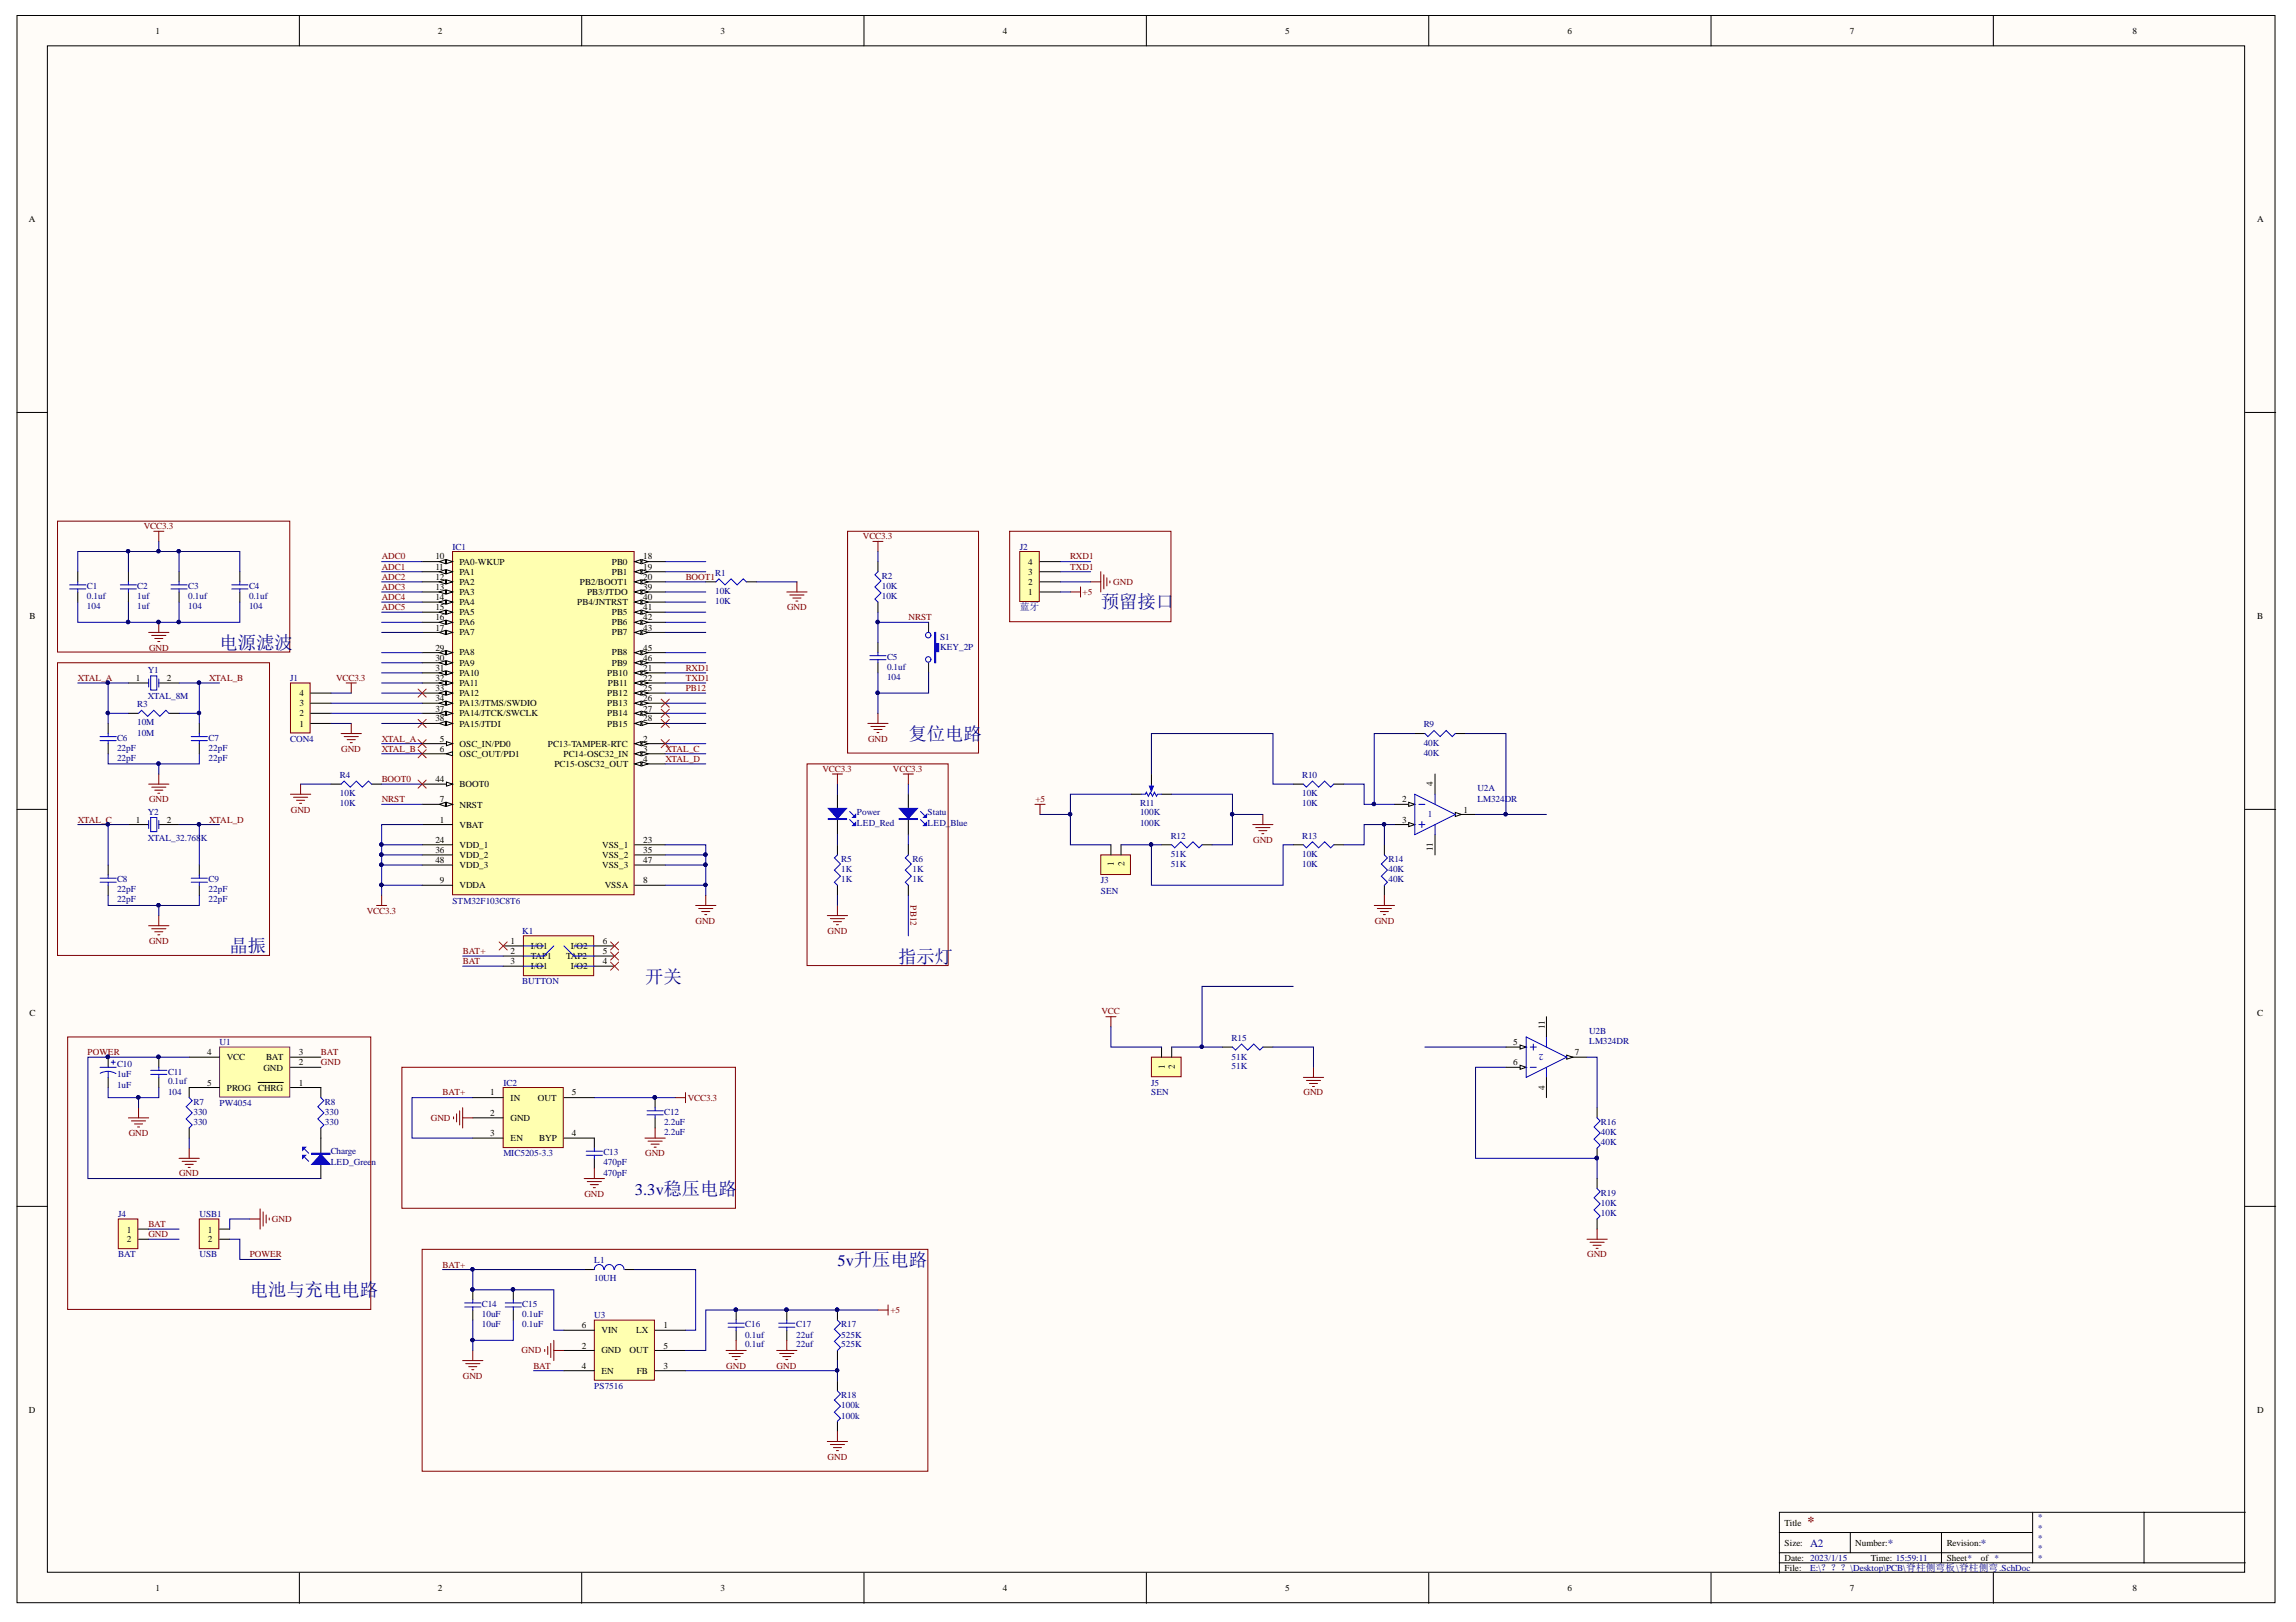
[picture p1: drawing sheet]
<svg xmlns="http://www.w3.org/2000/svg" width="297mm" height="210mm" viewBox="0 0 297 210" stroke-linecap="round" stroke-linejoin="round" font-family="sans-serif">
<defs><g id="words">
<g font-size="2.4" fill="#000080">
<text x="28.4" y="84">电源滤波</text>
<text x="142.4" y="78.7">预留接口</text>
<text x="117.6" y="95.8">复位电路</text>
<text x="29.7" y="123.3">晶振</text>
<text x="116.2" y="124.6">指示灯</text>
<text x="83.5" y="127.2">开关</text>
<text x="32.3" y="167.8">电池与充电电路</text>
</g>
<g font-size="2.1" fill="#000080">
<text x="82.1" y="154.7">3.3v稳压电路</text>
<text x="108.3" y="163.8">5v升压电路</text>
</g>
<text font-size="1.8" fill="#800000" x="233.8" y="197.4">*</text>
<g font-size="1.4" fill="#000080">
<text x="234.2" y="200.1">A2</text>
<text x="244.2" y="200.1">*</text>
<text x="256.2" y="200.1">*</text>
</g>
<text font-size="1.3" fill="#000080" x="131.9" y="79">蓝牙</text>
<g font-size="1.2">
<text x="20.1" y="4.4">1</text>
<text x="56.7" y="4.4">2</text>
<text x="93.2" y="4.4">3</text>
<text x="129.7" y="4.4">4</text>
<text x="166.3" y="4.4">5</text>
<text x="202.8" y="4.4">6</text>
<text x="239.3" y="4.4">7</text>
<text x="275.9" y="4.4">8</text>
<text x="3.7" y="28.7">A</text>
<text x="292" y="28.7">A</text>
<text x="56.3" y="72.4">10</text>
<text x="56.3" y="73.8">11</text>
<text x="56.3" y="75">12</text>
<text x="56.3" y="76.4">13</text>
<text x="56.3" y="77.6">14</text>
<text x="59.5" y="73.1">PA0-WKUP</text>
<text x="59.5" y="74.4">PA1</text>
<text x="59.5" y="75.7">PA2</text>
<text x="59.5" y="77">PA3</text>
<text x="75" y="75.7">PB2/BOOT1</text>
<text x="75.9" y="77">PB3/JTDO</text>
<text x="79.2" y="73.1">PB0</text>
<text x="79.2" y="74.4">PB1</text>
<text x="83.2" y="72.4">18</text>
<text x="83.2" y="73.8">19</text>
<text x="83.2" y="75">20</text>
<text x="83.2" y="76.4">39</text>
<text x="83.2" y="77.6">40</text>
<text x="133" y="77">1</text>
<text x="133" y="75.7">2</text>
<text x="133" y="74.4">3</text>
<text x="133" y="73.1">4</text>
<text x="3.8" y="80.1">B</text>
<text x="56.3" y="79">15</text>
<text x="56.3" y="80.3">16</text>
<text x="56.3" y="81.6">17</text>
<text x="59.5" y="78.3">PA4</text>
<text x="59.5" y="79.6">PA5</text>
<text x="59.5" y="80.9">PA6</text>
<text x="59.5" y="82.2">PA7</text>
<text x="74.7" y="78.3">PB4/JNTRST</text>
<text x="79.2" y="79.6">PB5</text>
<text x="79.2" y="80.9">PB6</text>
<text x="79.2" y="82.2">PB7</text>
<text x="83.2" y="79">41</text>
<text x="83.2" y="80.3">42</text>
<text x="83.2" y="81.6">43</text>
<text x="292" y="80.1">B</text>
<text x="17.6" y="88.1">1</text>
<text x="21.6" y="88.1">2</text>
<text x="56.3" y="84.2">29</text>
<text x="56.3" y="85.5">30</text>
<text x="56.3" y="86.8">31</text>
<text x="56.3" y="88.1">32</text>
<text x="56.3" y="89.5">33</text>
<text x="59.5" y="84.8">PA8</text>
<text x="59.5" y="86.2">PA9</text>
<text x="59.5" y="87.4">PA10</text>
<text x="59.5" y="88.8">PA11</text>
<text x="78.6" y="87.4">PB10</text>
<text x="78.7" y="88.8">PB11</text>
<text x="79.2" y="84.8">PB8</text>
<text x="79.2" y="86.2">PB9</text>
<text x="83.2" y="84.2">45</text>
<text x="83.2" y="85.5">46</text>
<text x="83.2" y="86.8">21</text>
<text x="83.2" y="88.1">22</text>
<text x="83.2" y="89.5">25</text>
<text x="38.7" y="94">1</text>
<text x="38.7" y="92.7">2</text>
<text x="38.7" y="91.4">3</text>
<text x="38.7" y="90.1">4</text>
<text x="56.3" y="90.7">34</text>
<text x="56.3" y="92.1">37</text>
<text x="56.3" y="93.4">38</text>
<text x="56.9" y="96">5</text>
<text x="59.5" y="90.1">PA12</text>
<text x="59.5" y="91.4">PA13/JTMS/SWDIO</text>
<text x="59.5" y="92.7">PA14/JTCK/SWCLK</text>
<text x="59.5" y="94">PA15/JTDI</text>
<text x="78.6" y="90.1">PB12</text>
<text x="78.6" y="91.4">PB13</text>
<text x="78.6" y="92.7">PB14</text>
<text x="78.6" y="94">PB15</text>
<text x="83.2" y="90.7">26</text>
<text x="83.2" y="92.1">27</text>
<text x="83.2" y="93.4">28</text>
<text x="83.2" y="96">2</text>
<text x="56.3" y="101.2">44</text>
<text x="56.9" y="97.3">6</text>
<text x="59.5" y="101.9">BOOT0</text>
<text x="59.5" y="96.6">OSC_IN/PD0</text>
<text x="59.5" y="97.9">OSC_OUT/PD1</text>
<text x="70.9" y="96.6">PC13-TAMPER-RTC</text>
<text x="71.7" y="99.3">PC15-OSC32_OUT</text>
<text x="72.9" y="97.9">PC14-OSC32_IN</text>
<text x="83.2" y="97.3">3</text>
<text x="83.2" y="98.6">4</text>
<text x="185.4" y="101.7" transform="rotate(-90 185.4 101.7)">4</text>
<text x="17.6" y="106.4">1</text>
<text x="21.6" y="106.4">2</text>
<text x="56.9" y="103.8">7</text>
<text x="56.9" y="106.4">1</text>
<text x="59.5" y="104.5">NRST</text>
<text x="59.5" y="107.1">VBAT</text>
<text x="181.4" y="103.8">2</text>
<text x="181.4" y="106.4">3</text>
<text x="189.4" y="105.2">1</text>
<text x="56.3" y="109.1">24</text>
<text x="56.3" y="110.4">36</text>
<text x="56.3" y="111.7">48</text>
<text x="59.5" y="109.7">VDD_1</text>
<text x="59.5" y="111">VDD_2</text>
<text x="59.5" y="112.4">VDD_3</text>
<text x="77.9" y="109.7">VSS_1</text>
<text x="77.9" y="111">VSS_2</text>
<text x="77.9" y="112.4">VSS_3</text>
<text x="83.2" y="109.1">23</text>
<text x="83.2" y="110.4">35</text>
<text x="83.2" y="111.7">47</text>
<text x="144.1" y="112.1" transform="rotate(-90 144.1 112.1)">1</text>
<text x="145.5" y="112.1" transform="rotate(-90 145.5 112.1)">2</text>
<text x="185.4" y="110.2" transform="rotate(-90 185.4 110.2)">11</text>
<text x="56.9" y="114.3">9</text>
<text x="59.5" y="115">VDDA</text>
<text x="78.2" y="115">VSSA</text>
<text x="83.2" y="114.3">8</text>
<text x="66" y="122.2">1</text>
<text x="66" y="123.4">2</text>
<text x="66" y="124.8">3</text>
<text x="68.7" y="122.8">I/O1</text>
<text x="68.7" y="124.1">TAP1</text>
<text x="68.7" y="125.5">I/O1</text>
<text x="73.2" y="124.1">TAP2</text>
<text x="73.8" y="125.5">I/O2</text>
<text x="73.8" y="122.8">I/O2</text>
<text x="78" y="124.8">4</text>
<text x="78" y="123.4">5</text>
<text x="78" y="122.2">6</text>
<text x="3.8" y="131.5">C</text>
<text x="292" y="131.5">C</text>
<text x="26.8" y="136.5">4</text>
<text x="29.3" y="137.2">VCC</text>
<text x="34.4" y="137.2">BAT</text>
<text x="38.6" y="136.5">3</text>
<text x="38.6" y="137.9">2</text>
<text x="195.8" y="135.3">5</text>
<text x="195.8" y="137.9">6</text>
<text x="199.8" y="133.1" transform="rotate(-90 199.8 133.1)">11</text>
<text x="203.7" y="136.5">7</text>
<text x="26.8" y="140.5">5</text>
<text x="29.3" y="141.2">PROG</text>
<text x="33.4" y="141.2">CHRG</text>
<text x="34.1" y="138.5">GND</text>
<text x="38.6" y="140.5">1</text>
<text x="63.4" y="141.8">1</text>
<text x="66" y="142.4">IN</text>
<text x="69.6" y="142.4">OUT</text>
<text x="74" y="141.8">5</text>
<text x="150.7" y="138.3" transform="rotate(-90 150.7 138.3)">1</text>
<text x="152" y="138.3" transform="rotate(-90 152 138.3)">2</text>
<text x="199.8" y="141.1" transform="rotate(-90 199.8 141.1)">4</text>
<text x="63.4" y="144.4">2</text>
<text x="63.4" y="147">3</text>
<text x="66" y="145.1">GND</text>
<text x="66" y="147.7">EN</text>
<text x="69.8" y="147.7">BYP</text>
<text x="74" y="147">4</text>
<text x="16.4" y="159.5">1</text>
<text x="16.4" y="160.8">2</text>
<text x="26.9" y="159.5">1</text>
<text x="26.9" y="160.8">2</text>
<text x="75.3" y="171.9">6</text>
<text x="77.8" y="172.5">VIN</text>
<text x="82.3" y="172.5">LX</text>
<text x="85.8" y="171.9">1</text>
<text x="75.3" y="177.2">4</text>
<text x="75.3" y="174.5">2</text>
<text x="77.8" y="177.7">EN</text>
<text x="77.8" y="175.1">GND</text>
<text x="81.4" y="175.1">OUT</text>
<text x="82.4" y="177.7">FB</text>
<text x="85.8" y="174.5">5</text>
<text x="85.8" y="177.2">3</text>
<text x="3.7" y="182.8">D</text>
<text x="292" y="182.8">D</text>
<text x="230.9" y="197.4">Title</text>
<text x="230.9" y="200.1">Size:</text>
<text x="230.9" y="202">Date: 2023/1/15</text>
<text x="230.9" y="203.3">File:</text>
<text x="240" y="200.1">Number:</text>
<text x="242" y="202">Time: 15:59:11</text>
<text x="251.9" y="200.1">Revision:</text>
<text x="251.9" y="202">Sheet*</text>
<text x="256.2" y="202">of *</text>
<text x="20.1" y="205.9">1</text>
<text x="56.7" y="205.9">2</text>
<text x="93.2" y="205.9">3</text>
<text x="129.7" y="205.9">4</text>
<text x="166.3" y="205.9">5</text>
<text x="202.8" y="205.9">6</text>
<text x="239.3" y="205.9">7</text>
<text x="275.9" y="205.9">8</text>
</g>
<g font-size="1.2" fill="#800000">
<text x="18.6" y="68.5">VCC3.3</text>
<text x="111.6" y="69.8">VCC3.3</text>
<text x="49.4" y="72.4">ADC0</text>
<text x="49.4" y="73.8">ADC1</text>
<text x="49.4" y="75">ADC2</text>
<text x="49.4" y="76.4">ADC3</text>
<text x="49.4" y="77.6">ADC4</text>
<text x="88.7" y="75">BOOT1</text>
<text x="138.4" y="72.4">RXD1</text>
<text x="138.4" y="73.8">TXD1</text>
<text x="140" y="77">+5</text>
<text x="144" y="75.7">GND</text>
<text x="49.4" y="79">ADC5</text>
<text x="101.8" y="79">GND</text>
<text x="117.6" y="80.3">NRST</text>
<text x="10.1" y="88.1">XTAL_A</text>
<text x="19.3" y="84.2">GND</text>
<text x="27.1" y="88.1">XTAL_B</text>
<text x="43.5" y="88.1">VCC3.3</text>
<text x="88.7" y="89.5">PB12</text>
<text x="88.7" y="86.8">RXD1</text>
<text x="88.7" y="88.1">TXD1</text>
<text x="49.4" y="96">XTAL_A</text>
<text x="112.3" y="96">GND</text>
<text x="44.1" y="97.3">GND</text>
<text x="49.4" y="97.3">XTAL_B</text>
<text x="49.4" y="101.2">BOOT0</text>
<text x="86.1" y="97.3">XTAL_C</text>
<text x="86.1" y="98.6">XTAL_D</text>
<text x="106.4" y="99.9">VCC3.3</text>
<text x="115.5" y="99.9">VCC3.3</text>
<text x="10.1" y="106.4">XTAL_C</text>
<text x="19.3" y="103.8">GND</text>
<text x="27.1" y="106.4">XTAL_D</text>
<text x="37.6" y="105.2">GND</text>
<text x="49.4" y="103.8">NRST</text>
<text x="134" y="103.8">+5</text>
<text x="162.1" y="109.1">GND</text>
<text x="47.4" y="118.3">VCC3.3</text>
<text x="90" y="119.5">GND</text>
<text x="117.8" y="117.2" transform="rotate(90 117.8 117.2)">PB12</text>
<text x="177.9" y="119.5">GND</text>
<text x="19.3" y="122.2">GND</text>
<text x="59.9" y="124.8">BAT</text>
<text x="59.9" y="123.4">BAT+</text>
<text x="107.1" y="120.8">GND</text>
<text x="142.5" y="131.3">VCC</text>
<text x="11.3" y="136.5">POWER</text>
<text x="41.5" y="136.5">BAT</text>
<text x="41.5" y="137.9">GND</text>
<text x="57.3" y="141.8">BAT+</text>
<text x="89" y="142.4">VCC3.3</text>
<text x="168.6" y="141.8">GND</text>
<text x="16.7" y="147">GND</text>
<text x="55.7" y="145.1">GND</text>
<text x="83.5" y="149.6">GND</text>
<text x="23.2" y="152.2">GND</text>
<text x="75.6" y="154.9">GND</text>
<text x="19.2" y="160.1">GND</text>
<text x="19.2" y="158.8">BAT</text>
<text x="35.2" y="158.1">GND</text>
<text x="32.3" y="162.7">POWER</text>
<text x="57.3" y="164.1">BAT+</text>
<text x="205.3" y="162.7">GND</text>
<text x="115.2" y="169.9">+5</text>
<text x="59.9" y="178.4">GND</text>
<text x="67.5" y="175.1">GND</text>
<text x="69" y="177.2">BAT</text>
<text x="94" y="177.2">GND</text>
<text x="100.5" y="177.2">GND</text>
<text x="107.1" y="188.9">GND</text>
</g>
<g font-size="1.2" fill="#000080">
<text x="58.5" y="71.1">IC1</text>
<text x="131.9" y="71.1">J2</text>
<text x="11.2" y="76.2">C1</text>
<text x="11.2" y="77.6">0.1uf</text>
<text x="17.8" y="76.2">C2</text>
<text x="17.8" y="77.6">1uf</text>
<text x="24.4" y="76.2">C3</text>
<text x="24.4" y="77.6">0.1uf</text>
<text x="32.2" y="76.2">C4</text>
<text x="32.2" y="77.6">0.1uf</text>
<text x="92.5" y="74.5">R1</text>
<text x="92.5" y="76.9">10K</text>
<text x="114.1" y="77.6">10K</text>
<text x="114.1" y="74.9">R2</text>
<text x="114.1" y="76.2">10K</text>
<text x="11.2" y="78.8">104</text>
<text x="17.8" y="78.8">1uf</text>
<text x="24.4" y="78.8">104</text>
<text x="32.2" y="78.8">104</text>
<text x="92.5" y="78.1">10K</text>
<text x="121.6" y="82.8">S1</text>
<text x="19.1" y="87.1">Y1</text>
<text x="37.5" y="88.1">J1</text>
<text x="114.8" y="88">104</text>
<text x="114.8" y="85.4">C5</text>
<text x="114.8" y="86.7">0.1uf</text>
<text x="121.6" y="84.1">KEY_2P</text>
<text x="15.1" y="95.9">C6</text>
<text x="17.8" y="95.2">10M</text>
<text x="17.8" y="91.5">R3</text>
<text x="17.8" y="93.9">10M</text>
<text x="19.1" y="90.5">XTAL_8M</text>
<text x="27" y="95.9">C7</text>
<text x="37.5" y="96">CON4</text>
<text x="184.2" y="94.1">R9</text>
<text x="15.1" y="98.5">22pF</text>
<text x="15.1" y="97.2">22pF</text>
<text x="27" y="98.5">22pF</text>
<text x="27" y="97.2">22pF</text>
<text x="44" y="100.7">R4</text>
<text x="168.5" y="100.7">R10</text>
<text x="184.2" y="97.8">40K</text>
<text x="184.2" y="96.5">40K</text>
<text x="19.1" y="105.4">Y2</text>
<text x="44" y="104.3">10K</text>
<text x="44" y="103.1">10K</text>
<text x="110.9" y="105.5">Power</text>
<text x="110.9" y="106.9">LED_Red</text>
<text x="120" y="105.5">Statu</text>
<text x="120" y="106.9">LED_Blue</text>
<text x="147.5" y="106.9">100K</text>
<text x="147.5" y="104.3">R11</text>
<text x="147.5" y="105.5">100K</text>
<text x="168.5" y="104.3">10K</text>
<text x="168.5" y="103.1">10K</text>
<text x="191.1" y="102.4">U2A</text>
<text x="191.1" y="103.7">LM324DR</text>
<text x="19.1" y="108.8">XTAL_32.768K</text>
<text x="108.8" y="111.5">R5</text>
<text x="108.8" y="112.9">1K</text>
<text x="118.1" y="111.5">R6</text>
<text x="118.1" y="112.9">1K</text>
<text x="151.5" y="112.2">51K</text>
<text x="151.5" y="108.6">R12</text>
<text x="151.5" y="110.9">51K</text>
<text x="168.5" y="112.2">10K</text>
<text x="168.5" y="108.6">R13</text>
<text x="168.5" y="110.9">10K</text>
<text x="179.6" y="111.5">R14</text>
<text x="179.6" y="112.9">40K</text>
<text x="15.1" y="116.8">22pF</text>
<text x="15.1" y="114.1">C8</text>
<text x="15.1" y="115.5">22pF</text>
<text x="27" y="116.8">22pF</text>
<text x="27" y="114.1">C9</text>
<text x="27" y="115.5">22pF</text>
<text x="58.5" y="116.9">STM32F103C8T6</text>
<text x="108.8" y="114.1">1K</text>
<text x="118.1" y="114.1">1K</text>
<text x="142.4" y="114.3">J3</text>
<text x="142.4" y="115.7">SEN</text>
<text x="179.6" y="114.1">40K</text>
<text x="67.6" y="120.8">K1</text>
<text x="67.6" y="127.4">BUTTON</text>
<text x="28.4" y="135.3">U1</text>
<text x="159.3" y="134.7">R15</text>
<text x="159.3" y="137.1">51K</text>
<text x="205.6" y="133.8">U2B</text>
<text x="205.6" y="135.1">LM324DR</text>
<text x="15.1" y="140.7">1uF</text>
<text x="15.1" y="138.1">C10</text>
<text x="15.1" y="139.4">1uF</text>
<text x="21.7" y="141.7">104</text>
<text x="21.7" y="139.1">C11</text>
<text x="21.7" y="140.3">0.1uf</text>
<text x="25" y="142.9">R7</text>
<text x="28.4" y="143.1">PW4054</text>
<text x="42" y="142.9">R8</text>
<text x="65.1" y="140.5">IC2</text>
<text x="148.9" y="140.5">J5</text>
<text x="148.9" y="141.8">SEN</text>
<text x="159.3" y="138.4">51K</text>
<text x="25" y="145.6">330</text>
<text x="25" y="144.3">330</text>
<text x="42" y="145.6">330</text>
<text x="42" y="144.3">330</text>
<text x="42.8" y="149.4">Charge</text>
<text x="65.1" y="149.6">MIC5205-3.3</text>
<text x="78.1" y="149.5">C13</text>
<text x="85.9" y="146.9">2.2uF</text>
<text x="85.9" y="144.3">C12</text>
<text x="85.9" y="145.6">2.2uF</text>
<text x="207.1" y="148.2">40K</text>
<text x="207.1" y="145.6">R16</text>
<text x="207.1" y="146.9">40K</text>
<text x="42.8" y="150.7">LED_Gree</text>
<text x="48" y="150.7">n</text>
<text x="78.1" y="152.2">470pF</text>
<text x="78.1" y="150.8">470pF</text>
<text x="207.1" y="154.8">R19</text>
<text x="15.3" y="157.5">J4</text>
<text x="25.8" y="157.5">USB1</text>
<text x="207.1" y="157.4">10K</text>
<text x="207.1" y="156">10K</text>
<text x="15.3" y="162.7">BAT</text>
<text x="25.8" y="162.7">USB</text>
<text x="76.9" y="163.4">L1</text>
<text x="76.9" y="165.8">10UH</text>
<text x="62.3" y="171.7">10uF</text>
<text x="62.3" y="169.1">C14</text>
<text x="62.3" y="170.5">10uF</text>
<text x="67.6" y="171.7">0.1uF</text>
<text x="67.6" y="169.1">C15</text>
<text x="67.6" y="170.5">0.1uF</text>
<text x="76.9" y="170.6">U3</text>
<text x="96.4" y="171.7">C16</text>
<text x="96.4" y="173.1">0.1uf</text>
<text x="103" y="171.7">C17</text>
<text x="103" y="173.1">22uf</text>
<text x="108.8" y="171.7">R17</text>
<text x="108.8" y="173.1">525K</text>
<text x="76.9" y="179.8">PS7516</text>
<text x="96.4" y="174.4">0.1uf</text>
<text x="103" y="174.4">22uf</text>
<text x="108.8" y="174.4">525K</text>
<text x="108.8" y="183.6">100k</text>
<text x="108.8" y="181">R18</text>
<text x="108.8" y="182.2">100k</text>
<text x="263.6" y="196.8">*</text>
<text x="234.2" y="203.3">E:\？？？\Desktop\PCB\脊柱侧弯板\脊柱侧弯.SchDoc</text>
<text x="263.6" y="198.1">*</text>
<text x="263.6" y="199.4">*</text>
<text x="263.6" y="200.7">*</text>
<text x="263.6" y="202">*</text>
</g>
<g font-size="1.2" fill="#00f">
<text x="184.7" y="105.8">1</text>
<text x="199.7" y="136.4" transform="rotate(-180 199.7 136.4)">2</text>
</g>
</g></defs>
<g fill="#fffcf8" stroke="#000" stroke-width=".13">
<path d="M2.2 2h292.1v205.4h-292.1z"/>
<path d="M6.1 5.9h284.3v197.6h-284.3z"/>
</g>
<g fill="none" stroke="#000" stroke-width=".13">
<path d="M38.7 2v3.9M75.3 2v3.9M111.8 2v3.9M148.3 2v3.9M184.8 2v3.9M221.4 2v3.9M257.9 2v3.9M2.2 53.4h3.9M290.5 53.4h3.9M2.2 104.7h3.9M290.5 104.7h3.9M2.2 156.1h3.9"/>
<path d="M290.5 156.1h3.9M230.2 198.3h32.8M239.4 198.3v2.6M251.2 198.3v3.9M263 195.7v6.5M277.4 195.7h-47.2v7.9M290.5 195.7h-13.1v6.5M38.7 203.6v3.9M75.3 203.6v3.9M111.8 203.6v3.9M148.3 203.6v3.9M184.8 203.6v3.9"/>
<path d="M221.4 203.6v3.9M230.2 202.2h60.3M230.2 200.9h32.8M257.9 203.6v3.9"/>
</g>
<path d="M58.5 71.4h23.5v44.4h-23.5z" fill="#ffffb0" stroke="#800000" stroke-width=".13"/>
<path d="M54.6 101.5h3.9" fill="none" stroke="#000" stroke-width=".13"/>
<path d="M57.8 101.2l.7 .3-.7 .2z" fill="#fffcf8"/>
<path d="M54.6 104.1h3.9M57.8 101.2l.7 .3-.7 .2z" fill="none" stroke="#000" stroke-width=".13"/>
<path d="M57.8 103.8l.7 .3-.7 .3z" fill="#fffcf8"/>
<path d="M57.8 103.8l.7 .3-.7 .3z" fill="none" stroke="#000" stroke-width=".13"/>
<path d="M56.8 104.1l.8-.3v.6z" fill="#fffcf8"/>
<path d="M54.6 96.2h3.9M56.8 104.1l.8-.3v.6z" fill="none" stroke="#000" stroke-width=".13"/>
<path d="M57.8 96l.7 .2-.7 .3z" fill="#fffcf8"/>
<path d="M54.6 97.5h3.9M57.8 96l.7 .2-.7 .3z" fill="none" stroke="#000" stroke-width=".13"/>
<path d="M57.8 97.5l.7-.2v.5z" fill="#fffcf8"/>
<path d="M54.6 72.7h3.9M57.8 97.5l.7-.2v.5z" fill="none" stroke="#000" stroke-width=".13"/>
<path d="M57.8 72.4l.7 .3-.7 .2z" fill="#fffcf8"/>
<path d="M57.8 72.4l.7 .3-.7 .2z" fill="none" stroke="#000" stroke-width=".13"/>
<path d="M56.8 72.7l.8-.3v.5z" fill="#fffcf8"/>
<path d="M54.6 74h3.9M56.8 72.7l.8-.3v.5z" fill="none" stroke="#000" stroke-width=".13"/>
<path d="M57.8 73.7l.7 .3-.7 .3z" fill="#fffcf8"/>
<path d="M57.8 73.7l.7 .3-.7 .3z" fill="none" stroke="#000" stroke-width=".13"/>
<path d="M56.8 74l.8-.3v.6z" fill="#fffcf8"/>
<path d="M54.6 75.3h3.9M56.8 74l.8-.3v.6z" fill="none" stroke="#000" stroke-width=".13"/>
<path d="M57.8 75l.7 .3-.7 .3z" fill="#fffcf8"/>
<path d="M57.8 75l.7 .3-.7 .3z" fill="none" stroke="#000" stroke-width=".13"/>
<path d="M56.8 75.3l.8-.3v.6z" fill="#fffcf8"/>
<path d="M54.6 76.6h3.9M56.8 75.3l.8-.3v.6z" fill="none" stroke="#000" stroke-width=".13"/>
<path d="M57.8 76.3l.7 .3-.7 .3z" fill="#fffcf8"/>
<path d="M57.8 76.3l.7 .3-.7 .3z" fill="none" stroke="#000" stroke-width=".13"/>
<path d="M56.8 76.6l.8-.3v.6z" fill="#fffcf8"/>
<path d="M54.6 77.9h3.9M56.8 76.6l.8-.3v.6z" fill="none" stroke="#000" stroke-width=".13"/>
<path d="M57.8 77.7l.7 .2-.7 .3z" fill="#fffcf8"/>
<path d="M57.8 77.7l.7 .2-.7 .3z" fill="none" stroke="#000" stroke-width=".13"/>
<path d="M56.8 77.9l.8-.2v.5z" fill="#fffcf8"/>
<path d="M54.6 79.2h3.9M56.8 77.9l.8-.2v.5z" fill="none" stroke="#000" stroke-width=".13"/>
<path d="M57.8 79l.7 .2-.7 .3z" fill="#fffcf8"/>
<path d="M57.8 79l.7 .2-.7 .3z" fill="none" stroke="#000" stroke-width=".13"/>
<path d="M56.8 79.2l.8-.2v.5z" fill="#fffcf8"/>
<path d="M56.8 79.2l.8-.2v.5zM54.6 80.5h3.9" fill="none" stroke="#000" stroke-width=".13"/>
<path d="M57.8 80.3l.7 .2-.7 .3z" fill="#fffcf8"/>
<path d="M57.8 80.3l.7 .2-.7 .3z" fill="none" stroke="#000" stroke-width=".13"/>
<path d="M56.8 80.5l.8-.2v.5z" fill="#fffcf8"/>
<path d="M54.6 81.8h3.9M56.8 80.5l.8-.2v.5z" fill="none" stroke="#000" stroke-width=".13"/>
<path d="M57.8 81.6l.7 .2-.7 .3z" fill="#fffcf8"/>
<path d="M57.8 81.6l.7 .2-.7 .3z" fill="none" stroke="#000" stroke-width=".13"/>
<path d="M56.8 81.8l.8-.2v.5z" fill="#fffcf8"/>
<path d="M54.6 84.5h3.9M56.8 81.8l.8-.2v.5z" fill="none" stroke="#000" stroke-width=".13"/>
<path d="M57.8 84.2l.7 .3-.7 .2z" fill="#fffcf8"/>
<path d="M57.8 84.2l.7 .3-.7 .2z" fill="none" stroke="#000" stroke-width=".13"/>
<path d="M56.8 84.5l.8-.3v.5z" fill="#fffcf8"/>
<path d="M54.6 85.8h3.9M56.8 84.5l.8-.3v.5z" fill="none" stroke="#000" stroke-width=".13"/>
<path d="M57.8 85.5l.7 .3-.7 .2z" fill="#fffcf8"/>
<path d="M57.8 85.5l.7 .3-.7 .2z" fill="none" stroke="#000" stroke-width=".13"/>
<path d="M56.8 85.8l.8-.3v.5z" fill="#fffcf8"/>
<path d="M54.6 87.1h3.9M56.8 85.8l.8-.3v.5z" fill="none" stroke="#000" stroke-width=".13"/>
<path d="M57.8 86.8l.7 .3-.7 .2z" fill="#fffcf8"/>
<path d="M57.8 86.8l.7 .3-.7 .2z" fill="none" stroke="#000" stroke-width=".13"/>
<path d="M56.8 87.1l.8-.3v.5z" fill="#fffcf8"/>
<path d="M54.6 88.4h3.9M56.8 87.1l.8-.3v.5z" fill="none" stroke="#000" stroke-width=".13"/>
<path d="M57.8 88.1l.7 .3-.7 .2z" fill="#fffcf8"/>
<path d="M57.8 88.1l.7 .3-.7 .2z" fill="none" stroke="#000" stroke-width=".13"/>
<path d="M56.8 88.4l.8-.3v.5z" fill="#fffcf8"/>
<path d="M54.6 89.7h3.9M56.8 88.4l.8-.3v.5z" fill="none" stroke="#000" stroke-width=".13"/>
<path d="M57.8 89.4l.7 .3-.7 .3z" fill="#fffcf8"/>
<path d="M57.8 89.4l.7 .3-.7 .3z" fill="none" stroke="#000" stroke-width=".13"/>
<path d="M56.8 89.7l.8-.3v.6z" fill="#fffcf8"/>
<path d="M54.6 91h3.9M56.8 89.7l.8-.3v.6z" fill="none" stroke="#000" stroke-width=".13"/>
<path d="M57.8 90.7l.7 .3-.7 .3z" fill="#fffcf8"/>
<path d="M57.8 90.7l.7 .3-.7 .3z" fill="none" stroke="#000" stroke-width=".13"/>
<path d="M56.8 91l.8-.3v.6z" fill="#fffcf8"/>
<path d="M54.6 92.3h3.9M56.8 91l.8-.3v.6z" fill="none" stroke="#000" stroke-width=".13"/>
<path d="M57.8 92l.7 .3-.7 .3z" fill="#fffcf8"/>
<path d="M57.8 92l.7 .3-.7 .3z" fill="none" stroke="#000" stroke-width=".13"/>
<path d="M56.8 92.3l.8-.3v.6z" fill="#fffcf8"/>
<path d="M54.6 93.6h3.9M56.8 92.3l.8-.3v.6z" fill="none" stroke="#000" stroke-width=".13"/>
<path d="M57.8 93.4l.7 .2-.7 .3z" fill="#fffcf8"/>
<path d="M57.8 93.4l.7 .2-.7 .3z" fill="none" stroke="#000" stroke-width=".13"/>
<path d="M56.8 93.6l.8-.2v.5z" fill="#fffcf8"/>
<path d="M82.1 72.7h4M56.8 93.6l.8-.2v.5z" fill="none" stroke="#000" stroke-width=".13"/>
<path d="M82.1 72.7l.8-.3v.5z" fill="#fffcf8"/>
<path d="M82.1 72.7l.8-.3v.5z" fill="none" stroke="#000" stroke-width=".13"/>
<path d="M83 72.4l.8 .3-.8 .2z" fill="#fffcf8"/>
<path d="M82.1 74h4M83 72.4l.8 .3-.8 .2z" fill="none" stroke="#000" stroke-width=".13"/>
<path d="M82.1 74l.8-.3v.6z" fill="#fffcf8"/>
<path d="M82.1 74l.8-.3v.6z" fill="none" stroke="#000" stroke-width=".13"/>
<path d="M83 73.7l.8 .3-.8 .3z" fill="#fffcf8"/>
<path d="M82.1 75.3h4M83 73.7l.8 .3-.8 .3z" fill="none" stroke="#000" stroke-width=".13"/>
<path d="M82.1 75.3l.8-.3v.6z" fill="#fffcf8"/>
<path d="M82.1 75.3l.8-.3v.6z" fill="none" stroke="#000" stroke-width=".13"/>
<path d="M83 75l.8 .3-.8 .3z" fill="#fffcf8"/>
<path d="M82.1 76.6h4M83 75l.8 .3-.8 .3z" fill="none" stroke="#000" stroke-width=".13"/>
<path d="M82.1 76.6l.8-.3v.6z" fill="#fffcf8"/>
<path d="M82.1 76.6l.8-.3v.6z" fill="none" stroke="#000" stroke-width=".13"/>
<path d="M83 76.3l.8 .3-.8 .3z" fill="#fffcf8"/>
<path d="M82.1 77.9h4M83 76.3l.8 .3-.8 .3z" fill="none" stroke="#000" stroke-width=".13"/>
<path d="M82.1 77.9l.8-.2v.5z" fill="#fffcf8"/>
<path d="M82.1 77.9l.8-.2v.5z" fill="none" stroke="#000" stroke-width=".13"/>
<path d="M83 77.7l.8 .2-.8 .3z" fill="#fffcf8"/>
<path d="M82.1 79.2h4M83 77.7l.8 .2-.8 .3z" fill="none" stroke="#000" stroke-width=".13"/>
<path d="M82.1 79.2l.8-.2v.5z" fill="#fffcf8"/>
<path d="M82.1 79.2l.8-.2v.5z" fill="none" stroke="#000" stroke-width=".13"/>
<path d="M83 79l.8 .2-.8 .3z" fill="#fffcf8"/>
<path d="M83 79l.8 .2-.8 .3zM82.1 80.5h4" fill="none" stroke="#000" stroke-width=".13"/>
<path d="M82.1 80.5l.8-.2v.5z" fill="#fffcf8"/>
<path d="M82.1 80.5l.8-.2v.5z" fill="none" stroke="#000" stroke-width=".13"/>
<path d="M83 80.3l.8 .2-.8 .3z" fill="#fffcf8"/>
<path d="M82.1 81.8h4M83 80.3l.8 .2-.8 .3z" fill="none" stroke="#000" stroke-width=".13"/>
<path d="M82.1 81.8l.8-.2v.5z" fill="#fffcf8"/>
<path d="M82.1 81.8l.8-.2v.5z" fill="none" stroke="#000" stroke-width=".13"/>
<path d="M83 81.6l.8 .2-.8 .3z" fill="#fffcf8"/>
<path d="M82.1 84.5h4M83 81.6l.8 .2-.8 .3z" fill="none" stroke="#000" stroke-width=".13"/>
<path d="M82.1 84.5l.8-.3v.5z" fill="#fffcf8"/>
<path d="M82.1 84.5l.8-.3v.5z" fill="none" stroke="#000" stroke-width=".13"/>
<path d="M83 84.2l.8 .3-.8 .2z" fill="#fffcf8"/>
<path d="M82.1 85.8h4M83 84.2l.8 .3-.8 .2z" fill="none" stroke="#000" stroke-width=".13"/>
<path d="M82.1 85.8l.8-.3v.5z" fill="#fffcf8"/>
<path d="M82.1 85.8l.8-.3v.5z" fill="none" stroke="#000" stroke-width=".13"/>
<path d="M83 85.5l.8 .3-.8 .2z" fill="#fffcf8"/>
<path d="M82.1 87.1h4M83 85.5l.8 .3-.8 .2z" fill="none" stroke="#000" stroke-width=".13"/>
<path d="M82.1 87.1l.8-.3v.5z" fill="#fffcf8"/>
<path d="M82.1 87.1l.8-.3v.5z" fill="none" stroke="#000" stroke-width=".13"/>
<path d="M83 86.8l.8 .3-.8 .2z" fill="#fffcf8"/>
<path d="M82.1 88.4h4M83 86.8l.8 .3-.8 .2z" fill="none" stroke="#000" stroke-width=".13"/>
<path d="M82.1 88.4l.8-.3v.5z" fill="#fffcf8"/>
<path d="M82.1 88.4l.8-.3v.5z" fill="none" stroke="#000" stroke-width=".13"/>
<path d="M83 88.1l.8 .3-.8 .2z" fill="#fffcf8"/>
<path d="M82.1 89.7h4M83 88.1l.8 .3-.8 .2z" fill="none" stroke="#000" stroke-width=".13"/>
<path d="M82.1 89.7l.8-.3v.6z" fill="#fffcf8"/>
<path d="M82.1 89.7l.8-.3v.6z" fill="none" stroke="#000" stroke-width=".13"/>
<path d="M83 89.4l.8 .3-.8 .3z" fill="#fffcf8"/>
<path d="M82.1 91h4M83 89.4l.8 .3-.8 .3z" fill="none" stroke="#000" stroke-width=".13"/>
<path d="M82.1 91l.8-.3v.6z" fill="#fffcf8"/>
<path d="M82.1 91l.8-.3v.6z" fill="none" stroke="#000" stroke-width=".13"/>
<path d="M83 90.7l.8 .3-.8 .3z" fill="#fffcf8"/>
<path d="M82.1 92.3h4M83 90.7l.8 .3-.8 .3z" fill="none" stroke="#000" stroke-width=".13"/>
<path d="M82.1 92.3l.8-.3v.6z" fill="#fffcf8"/>
<path d="M82.1 92.3l.8-.3v.6z" fill="none" stroke="#000" stroke-width=".13"/>
<path d="M83 92l.8 .3-.8 .3z" fill="#fffcf8"/>
<path d="M82.1 93.6h4M83 92l.8 .3-.8 .3z" fill="none" stroke="#000" stroke-width=".13"/>
<path d="M82.1 93.6l.8-.2v.5z" fill="#fffcf8"/>
<path d="M82.1 93.6l.8-.2v.5z" fill="none" stroke="#000" stroke-width=".13"/>
<path d="M83 93.4l.8 .2-.8 .3z" fill="#fffcf8"/>
<path d="M82.1 96.2h4M83 93.4l.8 .2-.8 .3z" fill="none" stroke="#000" stroke-width=".13"/>
<path d="M82.1 96.2l.8-.2v.5z" fill="#fffcf8"/>
<path d="M82.1 96.2l.8-.2v.5z" fill="none" stroke="#000" stroke-width=".13"/>
<path d="M83 96l.8 .2-.8 .3z" fill="#fffcf8"/>
<path d="M82.1 97.5h4M83 96l.8 .2-.8 .3z" fill="none" stroke="#000" stroke-width=".13"/>
<path d="M82.1 97.5l.8-.2v.5z" fill="#fffcf8"/>
<path d="M82.1 97.5l.8-.2v.5z" fill="none" stroke="#000" stroke-width=".13"/>
<path d="M83 97.3l.8 .2-.8 .3z" fill="#fffcf8"/>
<path d="M82.1 98.9h4M83 97.3l.8 .2-.8 .3z" fill="none" stroke="#000" stroke-width=".13"/>
<path d="M82.1 98.9l.8-.3v.5z" fill="#fffcf8"/>
<path d="M82.1 98.9l.8-.3v.5z" fill="none" stroke="#000" stroke-width=".13"/>
<path d="M83 98.6l.8 .3-.8 .2z" fill="#fffcf8"/>
<g fill="none" stroke="#000" stroke-width=".13">
<path d="M16.6 88.4h2.6M20.5 88.4h2.7M83 98.6l.8 .3-.8 .2zM54.6 106.7h3.9M54.6 109.3h3.9M54.6 110.6h3.9M54.6 111.9h3.9M54.6 114.6h3.9M82.1 109.3h4M82.1 110.6h4M82.1 111.9h4M82.1 114.6h4"/>
<path d="M108.3 109.3v1.3M108.3 114.6v1.3"/>
</g>
<path d="M19.2 87.9v1M19.5 87.5h.8v1.8h-.8zM20.5 87.9v1M108.3 110.6l-.4 .4 .8 .8-.8 .8 .8 .8-.8 .8 .4 .4" fill="none" stroke="#00f" stroke-width=".13"/>
<path d="M37.6 88.4h2.5v6.5h-2.5z" fill="#ffffb0" stroke="#800000" stroke-width=".13"/>
<path d="M40.2 93.6h2.6M40.2 92.3h2.6M40.2 91h2.6M40.2 89.7h2.6M120.1 80.5v1.3M120.1 85.8v1.3" fill="none" stroke="#000" stroke-width=".13"/>
<path d="M120.9 81.8h.2v1.5h.3v1h-.3v1.5h-.2z" fill-rule="evenodd" fill="#00f"/>
<g fill="none" stroke="#00f" stroke-width=".13">
<path d="M9 75.7h2.1M9 76.2h2.1M10.1 75.3v.4M10.1 76.2v.4M15.6 75.7h2.1M15.6 76.2h2.1M16.6 75.3v.4M16.6 76.2v.4M22.1 75.7h2.1M22.1 76.2h2.1M23.2 75.3v.4M23.2 76.2v.4"/>
<path d="M30 75.7h2.1M30 76.2h2.1M31 75.3v.4M31 76.2v.4M92.6 75.3l.4-.4 .8 .8 .8-.8 .8 .8 .8-.8 .3 .4M113.6 74l-.4 .4 .8 .8-.8 .8 .8 .7-.8 .8 .4 .4M12.9 95.3h2.1M12.9 95.8h2.1M14 94.9v.4M14 95.8v.4M17.9 92.3l.4-.4 .8 .8 .8-.8 .8 .8 .8-.8 .4 .4M24.7 95.3h2.1"/>
<path d="M24.7 95.8h2.1M25.8 94.9v.4M25.8 95.8v.4M112.5 84.9h2.1M112.5 85.4h2.1M113.6 84.5v.4M113.6 85.4v.4M120.9 81.8h.2v1.5h.3v1h-.3v1.5h-.2zM12.9 113.6h2.1M12.9 114.2h2.1M14 113.3v.3M14 114.2v.4"/>
<path d="M19.2 106.2v1M19.5 105.8h.8v1.8h-.8zM20.5 106.2v1M24.7 113.6h2.1M24.7 114.2h2.1M25.8 113.3v.3M25.8 114.2v.4M44.1 101.5l.4-.4 .8 .8 .8-.8 .8 .8 .8-.8 .4 .4M109.9 106.1l.5 .5M109.9 105l.5 .5"/>
<circle cx="120.1" cy="82.2" r=".35"/>
<circle cx="120.1" cy="85.3" r=".35"/>
</g>
<g fill="none" stroke="#800000" stroke-width=".13">
<path d="M7.4 67.4h30.1v17h-30.1zM19.9 68.8h1.3M20.5 68.8v1.3M101.8 76.6h2.6M102.2 77h1.8M102.6 77.4h1M103 77.8h.2M103.1 75.3v1.3M109.7 68.8h16.9v28.7h-16.9zM112.9 70.1h1.3M113.6 70.1v1.3M7.4 85.8h27.5v37.8h-27.5z"/>
<path d="M19.2 81.8h2.7M19.6 82.2h1.9M20 82.6h1.1M20.4 83h.3M20.5 80.5v1.3M44.1 94.9h2.7M44.5 95.3h1.9M44.8 88.4h1.3M44.9 95.7h1.1M45.3 96.1h.3M45.4 88.4v1.3M45.4 93.6v1.3"/>
<path d="M112.3 93.6h2.6M112.7 94h1.8M113.1 94.4h1M113.5 94.8h.2M113.6 92.3v1.3M19.2 101.5h2.7M19.2 119.8h2.7M19.6 101.9h1.9M20 102.3h1.1M20.4 102.7h.3M20.5 100.2v1.3M20.5 118.5v1.3"/>
<path d="M37.6 102.8h2.6M38 103.2h1.8M38.4 103.6h1M38.8 104h.2M38.9 101.5v1.3M48.7 117.2h1.3M49.4 115.9v1.3M90 117.2h2.6M90.4 117.6h1.8M90.8 118h1M91.2 118.4h.2M91.3 115.9v1.3"/>
<path d="M19.6 120.2h1.9M20 120.6h1.1M20.4 121h.3"/>
</g>
<g fill="none" stroke="#000" stroke-width=".13">
<path d="M10.1 74v1.3M10.1 76.6v1.3M16.6 74v1.3M16.6 76.6v1.3M23.2 74v1.3M23.2 76.6v1.3M31 74v1.3M31 76.6v1.3M91.3 75.3h1.3M96.5 75.3h1.4M113.6 72.7v1.3M113.6 77.9v1.3"/>
<path d="M14 93.6v1.3M14 96.2v1.3M16.6 92.3h1.3M21.9 92.3h1.3M25.8 93.6v1.3M25.8 96.2v1.3M113.6 83.2v1.3M113.6 85.8v1.3M14 111.9v1.4M14 114.6v1.3M16.6 106.7h2.6M20.5 106.7h2.7"/>
<path d="M25.8 111.9v1.4M25.8 114.6v1.3M42.8 101.5h1.3M48.1 101.5h1.3M108.3 102.8v5.2"/>
</g>
<circle cx="20.5" cy="80.5" r=".22" fill="#000080" stroke="#000080" stroke-width=".13"/>
<path d="M107.2 104.6h2.3l-1.2 1.3z" fill="#00f"/>
<path d="M107.2 104.6h2.3l-1.2 1.3zM107.2 105.9h2.3v.2h-2.3zM107.2 106h2.3" fill="none" stroke="#00f" stroke-width=".13"/>
<path d="M110.3 106.8l.4-.4v.4z" fill="#00f"/>
<path d="M110.3 106.8l.4-.4v.4z" fill="none" stroke="#00f" stroke-width=".13"/>
<path d="M110.3 105.8l.4-.4v.4z" fill="#00f"/>
<path d="M110.3 105.8l.4-.4v.4zM117.5 110.6l-.4 .4 .8 .8-.8 .8 .8 .8-.8 .8 .4 .4M119.1 106.1l.5 .5M119.1 105l.5 .5" fill="none" stroke="#00f" stroke-width=".13"/>
<path d="M107 118.5h2.7M107.4 118.9h1.9M107.7 100.2h1.3M107.8 119.3h1.1M108.2 119.7h.3M108.3 100.2v1.3M108.3 117.2v1.3" fill="none" stroke="#800000" stroke-width=".13"/>
<path d="M117.5 102.8v5.2M117.5 109.3v1.3M117.5 114.6v1.3" fill="none" stroke="#000" stroke-width=".13"/>
<path d="M116.3 104.6h2.4l-1.2 1.3z" fill="#00f"/>
<path d="M116.3 104.6h2.4l-1.2 1.3zM116.3 105.9h2.4v.2h-2.4zM116.3 106h2.4" fill="none" stroke="#00f" stroke-width=".13"/>
<path d="M119.5 106.8l.4-.4v.4z" fill="#00f"/>
<path d="M119.5 106.8l.4-.4v.4z" fill="none" stroke="#00f" stroke-width=".13"/>
<path d="M119.5 105.8l.4-.4v.4z" fill="#00f"/>
<path d="M119.5 105.8l.4-.4v.4z" fill="none" stroke="#00f" stroke-width=".13"/>
<path d="M116.9 100.2h1.3M117.5 100.2v1.3" fill="none" stroke="#800000" stroke-width=".13"/>
<path d="M28.4 135.5h9.1v6.5h-9.1z" fill="#ffffb0" stroke="#800080" stroke-width=".13"/>
<path d="M24.5 136.8h3.9M37.6 136.8h3.9M37.6 138.1h3.9M24.5 140.7h3.9M33.4 140.1h3.3M37.6 140.7h3.9" fill="none" stroke="#000" stroke-width=".13"/>
<path d="M16.6 144.7h2.6M17 145.1h1.8M17.4 145.4h1M17.8 145.8h.3M17.9 143.4v1.3M23.2 149.9h2.6M23.6 150.3h1.8M24 150.7h1M24.3 151.1h.3M24.5 148.6v1.3" fill="none" stroke="#800000" stroke-width=".13"/>
<path d="M15.3 157.8h2.5v3.8h-2.5z" fill="#ffffb0" stroke="#800000" stroke-width=".13"/>
<path d="M17.9 159.1h1.3M17.9 160.4h1.3" fill="none" stroke="#000" stroke-width=".13"/>
<path d="M131.9 71.4h2.6v6.4h-2.6z" fill="#ffffb0" stroke="#800000" stroke-width=".13"/>
<path d="M134.5 76.6h2.7M134.5 75.3h2.7M134.5 74h2.7M134.5 72.7h2.7" fill="none" stroke="#000" stroke-width=".13"/>
<path d="M141.1 75.3h1.3M142.4 74v2.6M142.8 74.4v1.8M143.2 74.8v1M143.6 75.2v.2M32.3 157.8h1.3M33.6 156.4v2.7M34 156.8v1.9M34.4 157.2v1.1M34.8 157.6v.3" fill="none" stroke="#800000" stroke-width=".13"/>
<path d="M65.1 140.7h7.8v7.8h-7.8z" fill="#ffffb0" stroke="#800000" stroke-width=".13"/>
<path d="M41.5 140.7v1.3M41.5 146v6.5M61.2 142h3.9M61.2 144.7h3.9M61.2 147.3h3.9M73 142h3.9M73 147.3h3.9" fill="none" stroke="#000" stroke-width=".13"/>
<path d="M58.7 144.5v.3M59.1 144.1v1.1M59.5 143.7v1.9M59.9 143.4v2.6M59.9 144.7h1.3M87.4 142h1.3M88.7 141.4v1.3" fill="none" stroke="#800000" stroke-width=".13"/>
<path d="M39.4 148.7l.5 .5M39.4 149.8l.5 .5M41.5 142l.4 .4-.8 .8 .8 .8-.8 .8 .8 .8-.4 .4" fill="none" stroke="#00f" stroke-width=".13"/>
<path d="M41.5 149.4l1.2 1.3h-2.4z" fill="#00f"/>
<path d="M40.3 149.2h2.4v.2h-2.4zM40.3 149.3h2.4M41.5 149.4l1.2 1.3h-2.4z" fill="none" stroke="#00f" stroke-width=".13"/>
<path d="M39.2 148.5h.3l-.3 .4z" fill="#00f"/>
<path d="M39.2 148.5h.3l-.3 .4z" fill="none" stroke="#00f" stroke-width=".13"/>
<path d="M39.2 149.5h.3l-.3 .4z" fill="#00f"/>
<g fill="none" stroke="#00f" stroke-width=".13">
<path d="M12.9 138.1h2.1M14 138.6l.5 .1 .5 .2M14 138.6l-.5 .1-.5 .2M14 138.6v.8M14.4 137.5h.5M14.6 137.2v.5M19.5 138.5h2.1M19.5 139h2.1M20.5 138.1v.4M20.5 139v.4M24.5 142l.4 .4-.8 .8 .8 .8-.8 .8 .8 .8-.4 .4M39.2 149.5h.3l-.3 .4z"/>
<path d="M75.8 149h2.1M75.8 149.5h2.1M76.9 148.6v.4M76.9 149.5v.4M83.7 143.7h2.1M83.7 144.3h2.1M84.8 143.4v.3M84.8 144.3v.4M78.1 164.3a.61 .61 0 0 0-.6-.7 .61 .61 0 0 0-.6 .7M79.4 164.3a.61 .61 0 0 0-.6-.7 .61 .61 0 0 0-.6 .7M80.7 164.3a.61 .61 0 0 0-.6-.7 .61 .61 0 0 0-.6 .7"/>
</g>
<path d="M14 136.8v1.3M14 139.4v1.3M20.5 136.8v1.3M20.5 139.4v1.3M24.5 140.7v1.3M24.5 146v1.3M76.9 147.3v1.3M76.9 149.9v1.3M84.8 142v1.4M84.8 144.7v1.3M75.6 164.3h1.3M80.8 164.3h1.3" fill="none" stroke="#000" stroke-width=".13"/>
<g fill="#000080" stroke="#000080" stroke-width=".13">
<circle cx="20.5" cy="136.8" r=".22"/>
<circle cx="84.7" cy="142" r=".22"/>
<circle cx="13.9" cy="136.8" r=".22"/>
</g>
<g fill="none" stroke="#800000" stroke-width=".13">
<path d="M130.6 68.8h20.9v11.7h-20.9zM138.5 76.6h1.3M139.8 76v1.3M104.4 98.9h18.3v26.1h-18.3zM8.8 134.2h39.2v35.3h-39.2zM52 138.1h43.1v18.3h-43.1zM75.6 152.5h2.6M76 152.9h1.8M76.4 153.3h1M76.8 153.7h.2M76.9 151.2v1.3M83.4 147.3h2.7"/>
<path d="M83.8 147.7h1.9M84.2 148.1h1.1M84.6 148.5h.3M84.8 146v1.3"/>
</g>
<path d="M76.9 170.8h7.8v7.8h-7.8z" fill="#ffffb0" stroke="#800000" stroke-width=".13"/>
<g fill="none" stroke="#000" stroke-width=".13">
<path d="M61.2 166.9v1.3M61.2 169.5v1.3M66.4 166.9v1.3M66.4 169.5v1.3M73 172.1h3.9M73 174.8h3.9M73 177.4h3.9M84.8 172.1h3.9M84.8 174.8h3.9M84.8 177.4h3.9M95.2 169.5v1.3M95.2 172.1v1.4"/>
<path d="M101.8 169.5v1.3M101.8 172.1v1.4M108.3 169.5v1.3M108.3 174.8v1.3M108.3 178.7v1.3M108.3 183.9v1.3"/>
</g>
<g fill="none" stroke="#800000" stroke-width=".13">
<path d="M54.6 161.7h65.4v28.7h-65.4zM59.9 176.1h2.6M60.2 176.5h1.9M60.6 176.9h1.1M61 177.3h.3M61.2 174.8v1.3M70.5 174.6v.3M70.9 174.2v1.1M71.3 173.8v1.9M71.6 173.5v2.6M71.6 174.8h1.4M93.9 174.8h2.6"/>
<path d="M94.3 175.2h1.9M94.7 175.5h1.1M95.1 175.9h.3M95.2 173.5v1.3M100.5 174.8h2.6M100.9 175.2h1.8M101.3 175.5h1M101.7 175.9h.2M101.8 173.5v1.3M113.6 169.5h1.3M114.9 168.9v1.3M107 186.5h2.7"/>
<path d="M107.4 186.9h1.9M107.8 187.3h1.1M108.2 187.7h.3M108.3 185.2v1.3"/>
</g>
<g fill="#000080" stroke="#000080" stroke-width=".13">
<circle cx="66.4" cy="166.9" r=".22"/>
<circle cx="61.1" cy="166.9" r=".22"/>
<circle cx="95.2" cy="169.5" r=".22"/>
<circle cx="101.7" cy="169.5" r=".22"/>
<circle cx="108.3" cy="169.5" r=".22"/>
</g>
<g fill="none" stroke="#00f" stroke-width=".13">
<path d="M60.1 168.6h2.1M60.1 169.1h2.1M61.2 168.2v.4M61.2 169.1v.4M65.4 168.6h2.1M65.4 169.1h2.1M66.4 168.2v.4M66.4 169.1v.4M94.2 171.2h2.1M94.2 171.8h2.1M95.2 170.8v.4M95.2 171.8v.3"/>
<path d="M100.7 171.2h2.1M100.7 171.8h2.1M101.8 170.8v.4M101.8 171.8v.3M108.3 170.8l.4 .4-.8 .8 .8 .8-.8 .8 .8 .8-.4 .4M108.3 180l.4 .4-.8 .8 .8 .8-.8 .7 .8 .8-.4 .4"/>
</g>
<g fill="none" stroke="#f00" stroke-width=".13">
<path d="M54.1 95.7l1 1.1M54.1 97l1 1.1M54.1 89.2l1 1M54.1 93.1l1 1M55.1 95.7l-1 1.1M55.1 97l-1 1.1M55.1 89.2l-1 1M55.1 93.1l-1 1M85.5 95.7l1.1 1.1M85.5 93.1l1.1 1M85.5 91.8l1.1 1M85.5 90.5l1.1 1"/>
<path d="M86.6 95.7l-1.1 1.1M86.6 93.1l-1.1 1M86.6 91.8l-1.1 1M86.6 90.5l-1.1 1M54.1 100.9l1 1.1M55.1 100.9l-1 1.1"/>
</g>
<path d="M67.7 121.1h9.1v5.2h-9.1z" fill="#ffffb0" stroke="#800000" stroke-width=".13"/>
<path d="M65.1 122.4h2.6M65.1 123.7h2.6M65.1 125h2.6M76.9 122.4h2.6M76.9 123.7h2.6M76.9 125h2.6" fill="none" stroke="#000" stroke-width=".13"/>
<path d="M67.7 122.4h2.6M67.7 125h2.6M71.6 122.4l-1.3 1.3h-2.6M73 122.4l1.3 1.3h2.6M74.3 122.4h2.6M74.3 125h2.6" fill="none" stroke="#00f" stroke-width=".13"/>
<path d="M64.6 121.9l1 1M65.6 121.9l-1 1M79 123.2l1 1M79 124.5l1 1.1M79 121.9l1 1M80 123.2l-1 1M80 124.5l-1 1.1M80 121.9l-1 1" fill="none" stroke="#f00" stroke-width=".13"/>
<path d="M25.8 157.8h2.5v3.8h-2.5z" fill="#ffffb0" stroke="#800000" stroke-width=".13"/>
<path d="M150.3 109.3h1.3M155.5 109.3h1.3M28.4 159.1h1.3M28.4 160.4h1.3" fill="none" stroke="#000" stroke-width=".13"/>
<path d="M151.6 109.3l.4 .4 .8-.8 .7 .8 .8-.8 .8 .8 .4-.4" fill="none" stroke="#00f" stroke-width=".13"/>
<path d="M142.4 110.6h3.9v2.6h-3.9z" fill="#ffffb0" stroke="#800000" stroke-width=".13"/>
<path d="M143.7 109.3v1.3M145 109.3v1.3M167.3 101.5h1.3M167.3 109.3h1.3M172.5 101.5h1.4M172.5 109.3h1.4M180.4 104.1h2.6" fill="none" stroke="#000" stroke-width=".13"/>
<path d="M133.9 104.1h1.3M134.5 104.1v1.3M162.1 106.7h2.6M162.5 107.1h1.8M162.9 107.5h1M163.2 107.9h.3M163.4 105.4v1.3" fill="none" stroke="#800000" stroke-width=".13"/>
<path d="M168.6 101.5l.4 .4 .8-.8 .8 .8 .8-.8 .8 .8 .3-.4M168.6 109.3l.4 .4 .8-.8 .8 .8 .8-.8 .8 .8 .3-.4" fill="none" stroke="#00f" stroke-width=".13"/>
<path d="M182.2 103.8l.8 .3-.8 .3z" fill="#fffcf8"/>
<path d="M180.4 106.7h2.6M182.2 103.8l.8 .3-.8 .3z" fill="none" stroke="#000" stroke-width=".13"/>
<path d="M182.2 106.4l.8 .3-.8 .3z" fill="#fffcf8"/>
<path d="M182.2 106.4l.8 .3-.8 .3zM188.3 105.4h2.6" fill="none" stroke="#000" stroke-width=".13"/>
<path d="M188.3 105.1l.8 .3-.8 .3z" fill="#fffcf8"/>
<path d="M183 94.9h1.3M188.3 94.9h1.3M146.3 102.8h1.4M150.3 102.8h1.3M179.1 109.3v1.3M179.1 114.6v1.3M185.7 100.2v2.6M185.7 108v2.6M188.3 105.1l.8 .3-.8 .3z" fill="none" stroke="#000" stroke-width=".13"/>
<path d="M184.3 94.9l.4 .4 .8-.8 .8 .8 .8-.8 .8 .8 .4-.4M149 101.5v.6M179.1 110.6l.4 .4-.8 .8 .8 .8-.8 .8 .8 .8-.4 .4M183 102.8l5.3 2.6-5.3 2.6zM183.6 104.1h.7M183.6 106.7h.7M184 106.3v.8M185.7 102.8v1.3M185.7 106.7v1.3" fill="none" stroke="#00f" stroke-width=".13"/>
<path d="M177.8 117.2h2.6M178.2 117.6h1.8M178.6 118h1M179 118.4h.2M179.1 115.9v1.3" fill="none" stroke="#800000" stroke-width=".13"/>
<path d="M148.7 101.7h.5l-.2 .7z" fill="#00f"/>
<path d="M147.7 102.8h.5l.1-.3 .3 .5 .2-.5 .3 .5 .3-.5 .2 .5 .1-.2h.6M148.7 101.7h.5l-.2 .7z" fill="none" stroke="#00f" stroke-width=".13"/>
<path d="M149 100.2v1.3" fill="none" stroke="#000" stroke-width=".13"/>
<path d="M149 136.8h3.8v2.5h-3.8z" fill="#ffffb0" stroke="#800000" stroke-width=".13"/>
<path d="M150.3 135.5v1.3M151.6 135.5v1.3M158.1 135.5h1.3M163.4 135.5h1.3M194.8 135.5h2.6" fill="none" stroke="#000" stroke-width=".13"/>
<path d="M143.1 131.6h1.3M143.7 131.6v1.3M168.6 139.4h2.6M169 139.8h1.8M169.9 138.1v1.3M169.4 140.2h1.1M169.8 140.6h.3" fill="none" stroke="#800000" stroke-width=".13"/>
<path d="M159.4 135.5l.4 .4 .8-.8 .8 .8 .8-.8 .8 .8 .4-.4" fill="none" stroke="#00f" stroke-width=".13"/>
<path d="M196.7 135.2l.7 .3-.7 .3z" fill="#fffcf8"/>
<path d="M194.8 138.1h2.6M196.7 135.2l.7 .3-.7 .3z" fill="none" stroke="#000" stroke-width=".13"/>
<path d="M196.7 137.9l.7 .2-.7 .3z" fill="#fffcf8"/>
<path d="M196.7 137.9l.7 .2-.7 .3zM202.7 136.8h2.6" fill="none" stroke="#000" stroke-width=".13"/>
<path d="M202.7 136.5l.8 .3-.8 .3z" fill="#fffcf8"/>
<path d="M200.1 131.6v2.6M200.1 139.4v2.6M202.7 136.5l.8 .3-.8 .3zM206.6 143.4v1.3M206.6 148.6v1.3M206.6 152.5v1.3M206.6 157.8v1.3" fill="none" stroke="#000" stroke-width=".13"/>
<path d="M197.4 134.2l5.3 2.6-5.3 2.6zM198 138.1h.8M198 135.5h.8M198.4 135.1v.8M200.1 134.2v1.3M200.1 138.1v1.3M206.6 153.8l.4 .4-.8 .8 .8 .8-.8 .8 .8 .8-.4 .4M206.6 144.7l.4 .4-.8 .7 .8 .8-.8 .8 .8 .8-.4 .4" fill="none" stroke="#00f" stroke-width=".13"/>
<g fill="#000080" stroke="#000080" stroke-width=".13">
<circle cx="206.6" cy="149.9" r=".22"/>
<circle cx="16.6" cy="80.5" r=".22"/>
<circle cx="20.5" cy="80.5" r=".22"/>
<circle cx="23.1" cy="80.5" r=".22"/>
<circle cx="16.6" cy="71.3" r=".22"/>
<circle cx="20.5" cy="71.3" r=".22"/>
<circle cx="23.1" cy="71.3" r=".22"/>
<circle cx="13.9" cy="92.3" r=".22"/>
<circle cx="25.7" cy="92.3" r=".22"/>
<circle cx="25.7" cy="88.3" r=".22"/>
<circle cx="13.9" cy="88.3" r=".22"/>
<circle cx="20.5" cy="98.8" r=".22"/>
<circle cx="20.5" cy="117.1" r=".22"/>
<circle cx="13.9" cy="106.7" r=".22"/>
<circle cx="25.7" cy="106.7" r=".22"/>
<circle cx="91.3" cy="110.6" r=".22"/>
<circle cx="91.3" cy="111.9" r=".22"/>
<circle cx="49.3" cy="110.6" r=".22"/>
<circle cx="49.3" cy="111.9" r=".22"/>
<circle cx="49.3" cy="109.3" r=".22"/>
<circle cx="91.3" cy="114.5" r=".22"/>
<circle cx="49.3" cy="114.5" r=".22"/>
<circle cx="113.5" cy="80.5" r=".22"/>
<circle cx="113.5" cy="89.7" r=".22"/>
<circle cx="13.9" cy="136.8" r=".22"/>
<circle cx="20.5" cy="136.8" r=".22"/>
<circle cx="84.7" cy="142" r=".22"/>
<circle cx="17.9" cy="142" r=".22"/>
<circle cx="61.1" cy="173.4" r=".22"/>
<circle cx="66.4" cy="166.9" r=".22"/>
<circle cx="61.1" cy="166.9" r=".22"/>
<circle cx="61.1" cy="164.3" r=".22"/>
<circle cx="108.3" cy="177.3" r=".22"/>
<circle cx="95.2" cy="169.5" r=".22"/>
<circle cx="101.7" cy="169.5" r=".22"/>
<circle cx="108.3" cy="169.5" r=".22"/>
<circle cx="148.9" cy="109.3" r=".22"/>
<circle cx="138.4" cy="105.4" r=".22"/>
<circle cx="159.4" cy="105.4" r=".22"/>
<circle cx="177.7" cy="104" r=".22"/>
<circle cx="179.1" cy="106.7" r=".22"/>
<circle cx="194.8" cy="105.4" r=".22"/>
<circle cx="155.5" cy="135.5" r=".22"/>
</g>
<g fill="none" stroke="#000080" stroke-width=".13">
<path d="M10.1 77.9v2.6h20.9v-2.6M10.1 74v-2.6h20.9v2.6M16.6 71.4v2.6M16.6 77.9v2.6M20.5 70.1v1.3M23.2 71.4v2.6M23.2 77.9v2.6M49.4 77.9h5.2M49.4 79.2h5.2M49.4 75.3h5.2M49.4 76.6h5.2M49.4 72.7h5.2"/>
<path d="M49.4 74h5.2M86.1 77.9h5.2M86.1 79.2h5.2M86.1 75.3h5.2M86.1 76.6h5.2M86.1 72.7h5.2M86.1 74h5.2M97.9 75.3h5.2M113.6 79.2v4M113.6 71.4v1.3M137.2 75.3h3.9M137.2 76.6h1.3"/>
<path d="M137.2 72.7h3.9M137.2 74h3.9M10.1 88.4h3.9M14 97.5v1.4h11.8v-1.4M16.6 92.3h-2.6v1.3M16.6 88.4h-2.6v3.9M20.5 98.9v1.3M23.2 92.3h2.6v1.3M23.2 88.4h2.6v3.9M25.8 88.4h2.6M42.8 91h11.8M42.8 92.3h11.8"/>
<path d="M42.8 89.7h2.6M42.8 93.6h2.6M49.4 89.7h5.2M49.4 93.6h5.2M49.4 88.4h5.2M49.4 96.2h5.2M49.4 97.5h5.2M49.4 87.1h5.2M49.4 84.5h5.2M49.4 85.8h5.2M49.4 80.5h5.2M49.4 81.8h5.2"/>
<path d="M86.1 91h5.2M86.1 92.3h5.2M86.1 89.7h5.2M86.1 93.6h5.2M86.1 88.4h5.2M86.1 96.2h5.2M86.1 97.5h5.2M86.1 98.9h5.2M86.1 87.1h5.2M86.1 84.5h5.2M86.1 85.8h5.2M86.1 80.5h5.2"/>
<path d="M86.1 81.8h5.2M113.6 87.1v2.6h6.5v-2.6M113.6 80.5h6.5M113.6 89.7v2.6M183 94.9h-5.2v9.2M189.6 94.9h5.2v10.5h-3.9M10.1 106.7h3.9M14 115.9v1.3h11.8v-1.3M16.6 106.7h-2.6v5.2M20.5 117.2v1.3M23.2 106.7h2.6v5.2M25.8 106.7h2.6"/>
<path d="M38.9 101.5h3.9M49.4 110.6h5.2M49.4 111.9h5.2M49.4 109.3h5.2M49.4 114.6h5.2M49.4 104.1h5.2M49.4 101.5h5.2M54.6 106.7h-5.2v9.2M86.1 109.3h5.2v6.6M86.1 110.6h5.2M86.1 111.9h5.2M86.1 114.6h5.2"/>
<path d="M108.3 101.5v1.3M108.3 108v1.3M108.3 115.9v1.3M117.5 101.5v1.3M117.5 108v1.3M117.5 115.9v5.2M134.5 105.4h4M145 109.3h5.3M146.3 102.8h-7.8v6.5h5.2M149 109.3v5.3h17v-5.3h1.3M149 100.2v-5.3h15.7v6.6h2.6M151.6 102.8h7.8v6.5h-2.6"/>
<path d="M159.4 105.4h4M173.9 101.5h2.6v2.6h3.9M179.1 106.7v2.6M180.4 106.7h-3.9v2.6h-2.6M194.8 105.4h5.3M24.5 136.8h-13.1v15.7h30.1M59.9 125h5.2M59.9 123.7h5.2M143.7 132.9v2.6h6.6M151.6 135.5h6.5M164.7 135.5h5.2v2.6M167.3 127.6h-11.8v7.9"/>
<path d="M184.3 135.5h10.5M194.8 138.1h-3.9v11.8h15.7v2.6M205.3 136.8h1.3v6.6M14 140.7v1.3h3.9v1.4M19.2 159.1h4M20.5 140.7v1.3h-2.6M24.5 147.3v1.3M32.3 157.8h-2.6v1.3M61.2 142h-7.9v5.3h7.9M76.9 142h10.5M19.2 160.4h4M29.7 160.4h1.3v2.6h5.3"/>
<path d="M57.2 164.3h4M61.2 170.8v2.7h5.2v-2.7M61.2 173.5v1.3M69 177.4h4M75.6 164.3h-14.4v2.6h10.4v5.2h1.4M82.1 164.3h7.9v7.8h-1.3M88.7 177.4h19.6M108.3 176.1v2.6M113.6 169.5h-22.3v5.3h-2.6"/>
</g>
<path d="M206.6 159.1v1.3M205.3 160.4h2.6M205.7 160.8h1.8M206.1 161.2h1M206.5 161.5h.3" fill="none" stroke="#800000" stroke-width=".13"/>
<use href="#words"/>
</svg>
